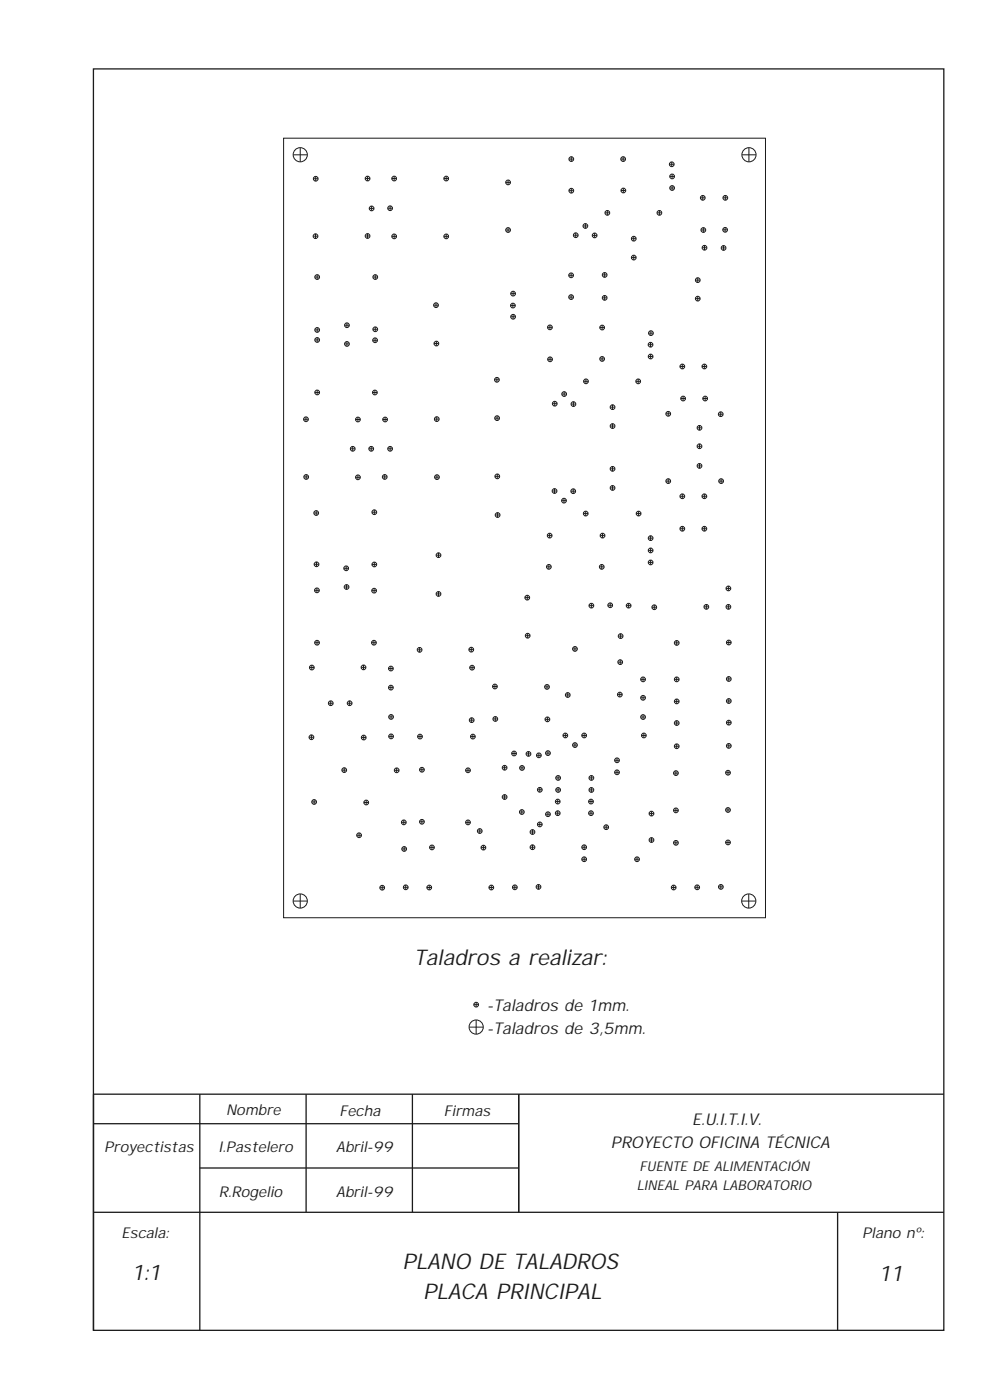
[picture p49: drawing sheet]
<svg xmlns="http://www.w3.org/2000/svg" width="210mm" height="296mm" viewBox="0 0 210 296" stroke-linecap="round" stroke-linejoin="round" font-family="sans-serif">
<defs><g id="words">
<g font-size="4.6" fill="#1f1a17">
<text x="87.7" y="204.2">Taladros a realizar:</text>
<text x="85.2" y="268.5">PLANO DE TALADROS</text>
<text x="27.9" y="270.9">1:1</text>
<text x="89.5" y="274.9">PLACA PRINCIPAL</text>
<text x="186" y="271.2">11</text>
</g>
<g font-size="3.4" fill="#1f1a17">
<text x="103.1" y="214.1">-Taladros de 1mm.</text>
<text x="103.1" y="218.9">-Taladros de 3,5mm.</text>
<text x="146.5" y="238.1">E.U.I.T.I.V.</text>
<text x="129.3" y="242.9">PROYECTO OFICINA TÉCNICA</text>
</g>
<g font-size="3.1" fill="#1f1a17">
<text x="47.8" y="236.1">Nombre</text>
<text x="71.9" y="236.2">Fecha</text>
<text x="94" y="236.2">Firmas</text>
<text x="22.1" y="243.8">Proyectistas</text>
<text x="46.2" y="243.9">I.Pastelero</text>
<text x="71.2" y="243.8">Abril-99</text>
<text x="46.3" y="253.3">R.Rogelio</text>
<text x="71.2" y="253.4">Abril-99</text>
<text x="25.7" y="262">Escala:</text>
<text x="182.5" y="262">Plano nº:</text>
</g>
<g font-size="2.9" fill="#1f1a17">
<text x="134.8" y="251.8">LINEAL PARA LABORATORIO</text>
<text x="135.4" y="247.8">FUENTE DE ALIMENTACIÓN</text>
</g>
</g></defs>
<path d="M19.8 14.6h180v267h-180zM19.8 231.6h180zM19.8 237.9h90zM19.8 231.6v50M42.3 231.6v50M64.8 231.6v25M87.3 231.6v25M109.8 231.6v25M19.8 256.6h180zM42.3 247.2h67.5zM177.3 256.6v25" fill="none" stroke="#1f1a17" stroke-width=".28"/>
<g fill="none" stroke="#1f1a17" stroke-width=".21">
<path d="M60 29.3h102v165h-102zM62.1 32.8h2.9M63.5 31.3v3M66.3 37.8h1M66.8 37.3v1M77.3 37.8h1M77.8 37.3v1M82.9 37.8h1M83.4 37.3v1M94 37.8h.9M94.4 37.3v1M107 38.6h1"/>
<path d="M107.5 38.1v1M120.4 33.7h1M120.9 33.2v1M120.9 39.9v1M131.4 33.7h1M131.9 33.2v1M131.9 39.8v1M141.7 34.8h1M141.8 39.8h1M141.8 37.3h1M142.2 34.3v1M142.3 36.8v1"/>
<path d="M142.3 39.3v1M157 32.8h3M158.5 31.3v3M66.3 50h1M66.6 58.6h1M66.8 49.5v1M67.1 58.1v1M77.3 50h1M77.8 49.5v.9M78.2 44.1h1M78.7 43.6v1M78.9 58.6h1"/>
<path d="M79.4 58.1v1M82.1 44.1h1M82.6 43.6v1M82.9 50h1M83.4 49.5v1M94 50h.9M94.4 49.5v1M107 48.7h1M107.5 48.2v1M120.4 58.3h1M120.4 40.4h1M120.9 57.8v1"/>
<path d="M121.4 49.8h1M121.9 49.3v1M123.4 47.8h1M123.9 47.3v1M125.4 49.8h1M125.9 49.3v1M127.5 58.2h1M128 57.7v1M128.1 45.1h.9M128.6 44.6v.9M131.4 40.3h1M133.6 54.5h1"/>
<path d="M133.6 50.5h1M134.1 50v1M134.1 54v1M139.1 45.1h1M139.6 44.6v.9M147.2 59.3h1M147.7 58.8v1M148.3 41.9h.9M148.4 48.7h1M148.6 52.4h1M148.8 41.4v1M148.9 48.2v1"/>
<path d="M149.1 51.9v1M152.7 52.5h1M153 48.6h1M153 41.9h1M153.2 52v1M153.5 48.1v1M153.5 41.4v1M66.6 69.8h1M66.6 72h1M67.1 69.3v1M67.1 71.5v.9M72.9 72.8h1"/>
<path d="M72.9 68.8h1M73.4 68.3v1M73.4 72.3v1M78.9 72h1M78.9 69.7h1M79.4 71.5v1M79.4 69.2v1M91.8 64.6h1M91.9 72.7h1M92.3 64.1v1M92.4 72.2v1M105.2 79.9v1"/>
<path d="M108.1 64.7h1M108.1 62.1h1M108.1 67h1M108.6 64.2v1M108.6 61.7v.9M108.6 66.6v.9M115.9 69.3h1M115.9 76.1h1M116.4 68.8v1M116.4 75.6v.9M120.4 62.9h1M120.9 62.4v1"/>
<path d="M127 76h.9M127 69.3h.9M127.5 75.5v1M127.5 68.8v1M127.5 63h1M128 62.6v.9M137.2 73h1M137.2 75.5h1M137.3 70.5h1M137.7 72.5v1M137.7 75v1M137.8 70v1"/>
<path d="M143.9 77.6h1M144.4 77.1v1M147.2 63.2h1M147.7 62.7v1M148.6 77.6h1M149.1 77.1v1M64.3 88.7h1M64.8 88.2v1M66.6 83.1h1M67.1 82.6v1M74.2 95h1M74.7 94.5v1"/>
<path d="M75.3 88.8h1M75.8 88.3v1M78.1 95h1M78.6 94.5v1M78.9 83.1h.9M79.3 82.6v1M81 88.8h1M81.5 88.3v1M82.1 95h1M82.6 94.5v1M92 88.7h.9M92.4 88.2v1"/>
<path d="M104.7 80.4h1M104.7 88.5h1M105.2 88v1M116.9 85.4h1M117.4 85v.9M118.9 83.4h1M119.4 82.9v1M120.9 85.5h1M121.4 85v1M123.5 80.7h1M124 80.2v1M129.2 86.2h1"/>
<path d="M129.2 90.2h1M129.2 99.2h1M129.7 85.7v1M129.7 89.7v1M129.7 98.7v1M134.6 80.7h1M135.1 80.2v1M140.9 87.6h1M141.4 87.1v1M144.1 84.4h1M144.6 83.9v.9M147.6 90.6h1"/>
<path d="M147.6 94.5h1M147.6 98.6h1M148.1 90.1v1M148.1 94v1M148.1 98.1v1M148.8 84.4h1M149.3 83.9v.9M152.1 87.7h.9M152.6 87.2v1M64.3 101h1M64.8 100.5v.9M66.4 108.6h1"/>
<path d="M66.5 119.4h1M66.9 108.1v1M67 118.9v1M73.3 119.8v1M75.3 101h1M75.8 100.5v1M78.7 108.4h1M78.7 119.5h1M79.2 107.9v1M79.2 119v1M80.9 101h1M81.4 100.5v.9"/>
<path d="M92 101h1M92.3 117.5h1M92.5 100.5v1M92.8 117v1M104.8 100.8h1M104.8 109h1M105.3 100.3v1M105.3 108.5v1M115.7 120h1M115.8 113.4h1M116.2 119.5v1M116.3 112.9v1"/>
<path d="M116.9 103.9h1M117.4 103.4v1M118.9 106h1M119.4 105.5v1M120.8 104h1M121.3 103.5v1M123.5 108.7h1M124 108.2v1M126.9 120h1M127 113.4h1M127.4 119.5v1M127.5 112.9v1"/>
<path d="M129.2 103.3h1M129.7 102.8v1M134.7 108.7h1M135.2 108.2v1M137.2 113.9h1M137.2 116.5h1M137.2 119h1M137.7 113.4v1M137.7 116v1M137.7 118.6v.9M140.9 101.8h1M141.4 101.3v1"/>
<path d="M143.9 111.9h1M143.9 105h1M144.4 104.5v1M144.4 111.4v1M148.6 111.9h1M148.6 105h1M149.1 104.5v1M149.1 111.4v1M152.1 101.8h1M152.6 101.3v1M66.6 125h1M66.6 136h1"/>
<path d="M67.1 124.5v.9M67.1 135.5v1M72.8 120.3h1M72.9 124.2h.9M73.4 123.8v.9M78.7 136h.9M78.7 125h1M79.1 135.5v1M79.2 124.5v1M88.3 137.5h1M88.8 137.1v.9M92.3 125.7h1"/>
<path d="M92.8 125.2v1M99.3 137.5h.9M99.8 137v1M111.1 126.5h1M111.2 134.6h1M111.6 126v1M111.7 134.1v1M121.2 137.4h1M121.7 136.9v.9M124.7 128.2h1M125.2 127.7v1M128.7 128.1h1"/>
<path d="M129.2 127.6v1M130.9 134.6h1M131.3 139.7v.9M131.4 134.1v1M132.6 128.2h1M133.1 127.7v1M138 128.5h1M138.5 128v1M142.7 136.1h1M143.2 135.6v1M149 128.4h1M149.5 128v.9"/>
<path d="M153.7 128.4h1M153.7 124.5h1M153.8 136h1M154.2 124.1v.9M154.2 128v.9M154.3 135.5v1M65.4 156.1h1M65.5 141.3h1M65.9 155.6v.9M66 140.8v1M69.5 148.8h1M70 148.4v.9"/>
<path d="M73.5 148.8h1M74 148.4v.9M76.4 141.3h1M76.5 156.1h1M76.9 140.8v1M77 155.6v1M82.2 141.5h1M82.2 145.5h1M82.3 151.7h1M82.3 155.9h1M82.7 141v1M82.7 145v1"/>
<path d="M82.8 151.3v.9M82.8 155.4v1M88.4 155.9h1M88.9 155.4v1M99.3 152.4h1M99.4 141.3h1M99.6 155.9h1M99.8 151.9v1M99.9 140.8v1M100.1 155.4v1M104.3 145.3h.9M104.3 152.2h1"/>
<path d="M104.8 144.8v1M104.8 151.7v1M108.3 159.5h1M108.8 159v1M111.4 159.6h1M111.9 159.1v1M113.6 159.9h1M114.1 159.4v1M115.3 145.4h1M115.4 152.3h1M115.5 159.4h1M115.8 144.9v1"/>
<path d="M115.9 151.8v1M116 158.9v1M119.2 155.7h1M119.7 155.2v1M119.7 147.1h1M120.2 146.6v1M121.2 157.7h1M121.7 157.2v1M123.2 155.7h.9M123.6 155.2v1M130.7 147h1M130.8 140.2h1"/>
<path d="M131.2 146.5v1M135.6 151.8h1M135.6 147.7h1M135.6 143.8h1M135.8 155.7h1M136.1 143.3v1M136.1 147.2v1M136.1 151.3v1M136.3 155.2v1M142.7 158h1M142.7 153h1M142.7 148.5h1"/>
<path d="M142.7 143.8h1M143.2 143.3v1M143.2 148v1M143.2 152.5v1M143.2 157.5v1M153.8 157.9h1M153.8 153h1M153.8 148.4h1M153.8 143.7h1M154.3 143.2v1M154.3 147.9v1M154.3 152.5v1"/>
<path d="M154.3 157.4v1M66 169.7h1M66.5 169.3v.9M72.4 163h1M72.9 162.5v1M75.5 176.8h1M76 176.3v1M77 169.9h1M77.5 169.4v1M83.5 163h1M84 162.6v.9M85 174.1h1"/>
<path d="M85.1 179.7h.9M85.5 173.6v1M85.6 179.2v1M88.8 162.9h1M88.8 173.9h1M89.3 162.4v1M89.3 173.4v1M90.9 179.4h1M91.4 178.9v1M98.6 163h.9M98.6 174.1h.9M99.1 162.6v.9"/>
<path d="M99.1 173.6v1M101 175.9h1M101.5 175.4v1M101.8 179.4h1M102.3 178.9v1M106.3 162.5h1M106.3 168.7h1M106.8 162v1M106.8 168.2v1M110 171.9h.9M110 162.5h1M110.5 171.4v1"/>
<path d="M110.5 162v1M112.2 179.3h1M112.2 176.1h1M112.7 175.6v1M112.7 178.8v1M113.8 167.2h1M113.8 174.5h1M114.3 166.7v1M114.3 174v1M115.5 172.3h1M116 171.8v1M117.6 169.7h.9"/>
<path d="M117.6 172.1h.9M117.6 164.7h1M117.6 167.2h1M118 169.2v1M118 171.6v1M118.1 164.2v1M118.1 166.7v1M123.2 179.3h.9M123.6 178.8v1M124.6 169.7h1M124.6 172.1h1M124.7 164.7h1"/>
<path d="M124.7 167.2h1M125.1 169.2v1M125.1 171.6v1M125.2 164.2v1M125.2 166.7v1M127.8 175.1h1M128.3 174.6v1M130.1 160.9h1M130.1 163.5h1M130.6 160.4v1M130.6 163v1M137.4 172.2h1"/>
<path d="M137.4 177.8h1M137.9 171.7v1M137.9 177.3v1M142.6 171.5h1M142.6 178.4h1M142.6 163.6h1M143.1 163.1v1M143.1 171v1M143.1 177.9v1M153.6 171.4h1M153.6 178.3h1M153.6 163.6h1"/>
<path d="M154.1 163.1v1M154.1 170.9v1M154.1 177.8v1M62.1 190.7h2.9M63.5 189.2v3M80.4 187.9h1M80.9 187.4v1M85.4 187.8h1M85.9 187.3v1M90.4 187.9h1M90.9 187.4v.9M103.5 187.9h1"/>
<path d="M104 187.4v.9M108.5 187.8h1M109 187.3v1M113.5 187.7h1M114 187.2v1M123.2 181.9h.9M123.6 181.4v1M134.3 181.9h1M134.8 181.4v1M142.1 187.9h1M142.6 187.4v.9M147.1 187.8h1"/>
<path d="M147.6 187.3v1M152.1 187.7h1M152.6 187.2v1M157 190.7h3M158.5 189.2v3M99.3 217.4h3M100.3 212.6h1M100.8 215.9v3M100.8 212.2v.9"/>
<circle cx="63.6" cy="32.8" r="1.5"/>
<circle cx="66.8" cy="37.8" r=".5"/>
<circle cx="77.8" cy="37.8" r=".5"/>
<circle cx="83.4" cy="37.8" r=".5"/>
<circle cx="94.4" cy="37.8" r=".5"/>
<circle cx="107.5" cy="38.6" r=".5"/>
<circle cx="120.9" cy="33.7" r=".5"/>
<circle cx="131.9" cy="33.7" r=".5"/>
<circle cx="142.2" cy="34.8" r=".5"/>
<circle cx="142.3" cy="37.3" r=".5"/>
<circle cx="142.3" cy="39.8" r=".5"/>
<circle cx="158.5" cy="32.8" r="1.5"/>
<circle cx="66.8" cy="50" r=".5"/>
<circle cx="67.1" cy="58.6" r=".5"/>
<circle cx="77.8" cy="50" r=".5"/>
<circle cx="78.7" cy="44.1" r=".5"/>
<circle cx="79.4" cy="58.6" r=".5"/>
<circle cx="82.6" cy="44.1" r=".5"/>
<circle cx="83.4" cy="50" r=".5"/>
<circle cx="94.4" cy="50" r=".5"/>
<circle cx="107.5" cy="48.7" r=".5"/>
<circle cx="120.9" cy="58.3" r=".5"/>
<circle cx="120.9" cy="40.4" r=".5"/>
<circle cx="121.9" cy="49.8" r=".5"/>
<circle cx="123.9" cy="47.8" r=".5"/>
<circle cx="125.9" cy="49.8" r=".5"/>
<circle cx="128" cy="58.2" r=".5"/>
<circle cx="128.6" cy="45.1" r=".5"/>
<circle cx="131.9" cy="40.3" r=".5"/>
<circle cx="134.1" cy="54.5" r=".5"/>
<circle cx="134.1" cy="50.5" r=".5"/>
<circle cx="139.6" cy="45.1" r=".5"/>
<circle cx="147.7" cy="59.3" r=".5"/>
<circle cx="148.8" cy="41.9" r=".5"/>
<circle cx="148.9" cy="48.7" r=".5"/>
<circle cx="149.1" cy="52.4" r=".5"/>
<circle cx="153.2" cy="52.5" r=".5"/>
<circle cx="153.5" cy="48.6" r=".5"/>
<circle cx="153.5" cy="41.9" r=".5"/>
<circle cx="67.1" cy="72" r=".5"/>
<circle cx="67.1" cy="69.8" r=".5"/>
<circle cx="73.4" cy="68.8" r=".5"/>
<circle cx="73.4" cy="72.8" r=".5"/>
<circle cx="79.4" cy="72" r=".5"/>
<circle cx="79.4" cy="69.7" r=".5"/>
<circle cx="92.3" cy="64.6" r=".5"/>
<circle cx="92.4" cy="72.7" r=".5"/>
<circle cx="108.6" cy="64.7" r=".5"/>
<circle cx="108.6" cy="62.2" r=".5"/>
<circle cx="108.6" cy="67" r=".5"/>
<circle cx="116.4" cy="69.3" r=".5"/>
<circle cx="116.4" cy="76.1" r=".5"/>
<circle cx="120.9" cy="62.9" r=".5"/>
<circle cx="127.5" cy="76" r=".5"/>
<circle cx="127.5" cy="69.3" r=".5"/>
<circle cx="128" cy="63" r=".5"/>
<circle cx="137.7" cy="73" r=".5"/>
<circle cx="137.7" cy="75.5" r=".5"/>
<circle cx="137.8" cy="70.5" r=".5"/>
<circle cx="144.4" cy="77.6" r=".5"/>
<circle cx="147.7" cy="63.2" r=".5"/>
<circle cx="149.1" cy="77.6" r=".5"/>
<circle cx="64.8" cy="88.7" r=".5"/>
<circle cx="67.1" cy="83.1" r=".5"/>
<circle cx="74.7" cy="95" r=".5"/>
<circle cx="75.8" cy="88.8" r=".5"/>
<circle cx="78.6" cy="95" r=".5"/>
<circle cx="79.4" cy="83.1" r=".5"/>
<circle cx="81.5" cy="88.8" r=".5"/>
<circle cx="82.6" cy="95" r=".5"/>
<circle cx="92.4" cy="88.7" r=".5"/>
<circle cx="105.2" cy="80.4" r=".5"/>
<circle cx="105.2" cy="88.5" r=".5"/>
<circle cx="117.4" cy="85.4" r=".5"/>
<circle cx="119.4" cy="83.4" r=".5"/>
<circle cx="121.4" cy="85.5" r=".5"/>
<circle cx="124" cy="80.7" r=".5"/>
<circle cx="129.7" cy="90.2" r=".5"/>
<circle cx="129.7" cy="99.2" r=".5"/>
<circle cx="129.7" cy="86.2" r=".5"/>
<circle cx="135.1" cy="80.7" r=".5"/>
<circle cx="141.4" cy="87.6" r=".5"/>
<circle cx="144.6" cy="84.4" r=".5"/>
<circle cx="148.1" cy="98.6" r=".5"/>
<circle cx="148.1" cy="94.5" r=".5"/>
<circle cx="148.1" cy="90.6" r=".5"/>
<circle cx="149.3" cy="84.4" r=".5"/>
<circle cx="152.6" cy="87.7" r=".5"/>
<circle cx="64.8" cy="101" r=".5"/>
<circle cx="66.9" cy="108.6" r=".5"/>
<circle cx="67" cy="119.4" r=".5"/>
<circle cx="75.8" cy="101" r=".5"/>
<circle cx="79.2" cy="119.5" r=".5"/>
<circle cx="79.2" cy="108.4" r=".5"/>
<circle cx="81.4" cy="101" r=".5"/>
<circle cx="92.5" cy="101" r=".5"/>
<circle cx="92.8" cy="117.5" r=".5"/>
<circle cx="105.3" cy="100.8" r=".5"/>
<circle cx="105.3" cy="109" r=".5"/>
<circle cx="116.2" cy="120" r=".5"/>
<circle cx="116.3" cy="113.4" r=".5"/>
<circle cx="117.4" cy="103.9" r=".5"/>
<circle cx="119.4" cy="106" r=".5"/>
<circle cx="121.3" cy="104" r=".5"/>
<circle cx="124" cy="108.7" r=".5"/>
<circle cx="127.4" cy="120" r=".5"/>
<circle cx="127.5" cy="113.4" r=".5"/>
<circle cx="129.7" cy="103.3" r=".5"/>
<circle cx="135.2" cy="108.7" r=".5"/>
<circle cx="137.7" cy="113.9" r=".5"/>
<circle cx="137.7" cy="116.5" r=".5"/>
<circle cx="137.7" cy="119.1" r=".5"/>
<circle cx="141.4" cy="101.8" r=".5"/>
<circle cx="144.4" cy="105" r=".5"/>
<circle cx="144.4" cy="111.9" r=".5"/>
<circle cx="149.1" cy="105" r=".5"/>
<circle cx="149.1" cy="111.9" r=".5"/>
<circle cx="152.6" cy="101.8" r=".5"/>
<circle cx="67.1" cy="125" r=".5"/>
<circle cx="67.1" cy="136" r=".5"/>
<circle cx="73.3" cy="120.3" r=".5"/>
<circle cx="73.4" cy="124.3" r=".5"/>
<circle cx="79.1" cy="136" r=".5"/>
<circle cx="79.2" cy="125" r=".5"/>
<circle cx="88.8" cy="137.6" r=".5"/>
<circle cx="92.8" cy="125.7" r=".5"/>
<circle cx="99.8" cy="137.5" r=".5"/>
<circle cx="111.6" cy="126.5" r=".5"/>
<circle cx="111.7" cy="134.6" r=".5"/>
<circle cx="121.7" cy="137.4" r=".5"/>
<circle cx="125.2" cy="128.2" r=".5"/>
<circle cx="129.2" cy="128.1" r=".5"/>
<circle cx="131.4" cy="134.6" r=".5"/>
<circle cx="133.1" cy="128.2" r=".5"/>
<circle cx="138.5" cy="128.5" r=".5"/>
<circle cx="143.2" cy="136.1" r=".5"/>
<circle cx="149.5" cy="128.5" r=".5"/>
<circle cx="154.2" cy="128.5" r=".5"/>
<circle cx="154.2" cy="124.6" r=".5"/>
<circle cx="154.3" cy="136" r=".5"/>
<circle cx="65.9" cy="156.1" r=".5"/>
<circle cx="66" cy="141.3" r=".5"/>
<circle cx="70" cy="148.9" r=".5"/>
<circle cx="74" cy="148.9" r=".5"/>
<circle cx="76.9" cy="141.3" r=".5"/>
<circle cx="77" cy="156.1" r=".5"/>
<circle cx="82.7" cy="141.5" r=".5"/>
<circle cx="82.7" cy="145.5" r=".5"/>
<circle cx="82.8" cy="151.7" r=".5"/>
<circle cx="82.8" cy="155.9" r=".5"/>
<circle cx="88.9" cy="155.9" r=".5"/>
<circle cx="99.8" cy="152.4" r=".5"/>
<circle cx="99.9" cy="141.3" r=".5"/>
<circle cx="100.1" cy="155.9" r=".5"/>
<circle cx="104.8" cy="145.3" r=".5"/>
<circle cx="104.8" cy="152.2" r=".5"/>
<circle cx="108.8" cy="159.5" r=".5"/>
<circle cx="111.9" cy="159.6" r=".5"/>
<circle cx="114.1" cy="159.9" r=".5"/>
<circle cx="115.8" cy="145.4" r=".5"/>
<circle cx="115.9" cy="152.3" r=".5"/>
<circle cx="116" cy="159.4" r=".5"/>
<circle cx="119.7" cy="155.7" r=".5"/>
<circle cx="120.2" cy="147.1" r=".5"/>
<circle cx="121.7" cy="157.7" r=".5"/>
<circle cx="123.6" cy="155.7" r=".5"/>
<circle cx="131.2" cy="147" r=".5"/>
<circle cx="131.3" cy="140.2" r=".5"/>
<circle cx="136.1" cy="151.8" r=".5"/>
<circle cx="136.1" cy="147.7" r=".5"/>
<circle cx="136.1" cy="143.8" r=".5"/>
<circle cx="136.3" cy="155.7" r=".5"/>
<circle cx="143.2" cy="158" r=".5"/>
<circle cx="143.2" cy="148.5" r=".5"/>
<circle cx="143.2" cy="153" r=".5"/>
<circle cx="143.2" cy="143.8" r=".5"/>
<circle cx="154.3" cy="143.7" r=".5"/>
<circle cx="154.3" cy="148.4" r=".5"/>
<circle cx="154.3" cy="157.9" r=".5"/>
<circle cx="154.3" cy="153" r=".5"/>
<circle cx="66.5" cy="169.7" r=".5"/>
<circle cx="72.9" cy="163" r=".5"/>
<circle cx="76" cy="176.8" r=".5"/>
<circle cx="77.5" cy="169.9" r=".5"/>
<circle cx="84" cy="163.1" r=".5"/>
<circle cx="85.5" cy="174.1" r=".5"/>
<circle cx="85.6" cy="179.7" r=".5"/>
<circle cx="89.3" cy="173.9" r=".5"/>
<circle cx="89.3" cy="162.9" r=".5"/>
<circle cx="91.4" cy="179.4" r=".5"/>
<circle cx="99.1" cy="163.1" r=".5"/>
<circle cx="99.1" cy="174.1" r=".5"/>
<circle cx="101.5" cy="175.9" r=".5"/>
<circle cx="102.3" cy="179.4" r=".5"/>
<circle cx="106.8" cy="162.5" r=".5"/>
<circle cx="106.8" cy="168.7" r=".5"/>
<circle cx="110.5" cy="171.9" r=".5"/>
<circle cx="110.5" cy="162.5" r=".5"/>
<circle cx="112.7" cy="176.1" r=".5"/>
<circle cx="112.7" cy="179.3" r=".5"/>
<circle cx="114.3" cy="167.2" r=".5"/>
<circle cx="114.3" cy="174.5" r=".5"/>
<circle cx="116" cy="172.3" r=".5"/>
<circle cx="118.1" cy="169.7" r=".5"/>
<circle cx="118.1" cy="172.1" r=".5"/>
<circle cx="118.1" cy="167.2" r=".5"/>
<circle cx="118.1" cy="164.7" r=".5"/>
<circle cx="123.6" cy="179.3" r=".5"/>
<circle cx="125.1" cy="169.7" r=".5"/>
<circle cx="125.1" cy="172.1" r=".5"/>
<circle cx="125.2" cy="167.2" r=".5"/>
<circle cx="125.2" cy="164.7" r=".5"/>
<circle cx="128.3" cy="175.1" r=".5"/>
<circle cx="130.6" cy="163.5" r=".5"/>
<circle cx="130.6" cy="160.9" r=".5"/>
<circle cx="137.9" cy="177.8" r=".5"/>
<circle cx="137.9" cy="172.2" r=".5"/>
<circle cx="143.1" cy="178.4" r=".5"/>
<circle cx="143.1" cy="171.5" r=".5"/>
<circle cx="143.1" cy="163.6" r=".5"/>
<circle cx="154.1" cy="178.3" r=".5"/>
<circle cx="154.1" cy="163.6" r=".5"/>
<circle cx="154.1" cy="171.4" r=".5"/>
<circle cx="63.6" cy="190.7" r="1.5"/>
<circle cx="80.9" cy="187.9" r=".5"/>
<circle cx="85.9" cy="187.8" r=".5"/>
<circle cx="90.9" cy="187.9" r=".5"/>
<circle cx="104" cy="187.9" r=".5"/>
<circle cx="109" cy="187.8" r=".5"/>
<circle cx="114" cy="187.7" r=".5"/>
<circle cx="123.6" cy="181.9" r=".5"/>
<circle cx="134.8" cy="181.9" r=".5"/>
<circle cx="142.6" cy="187.9" r=".5"/>
<circle cx="147.6" cy="187.8" r=".5"/>
<circle cx="152.6" cy="187.7" r=".5"/>
<circle cx="158.5" cy="190.7" r="1.5"/>
<circle cx="100.8" cy="212.7" r=".5"/>
<circle cx="100.8" cy="217.4" r="1.5"/>
</g>
<use href="#words"/>
</svg>
